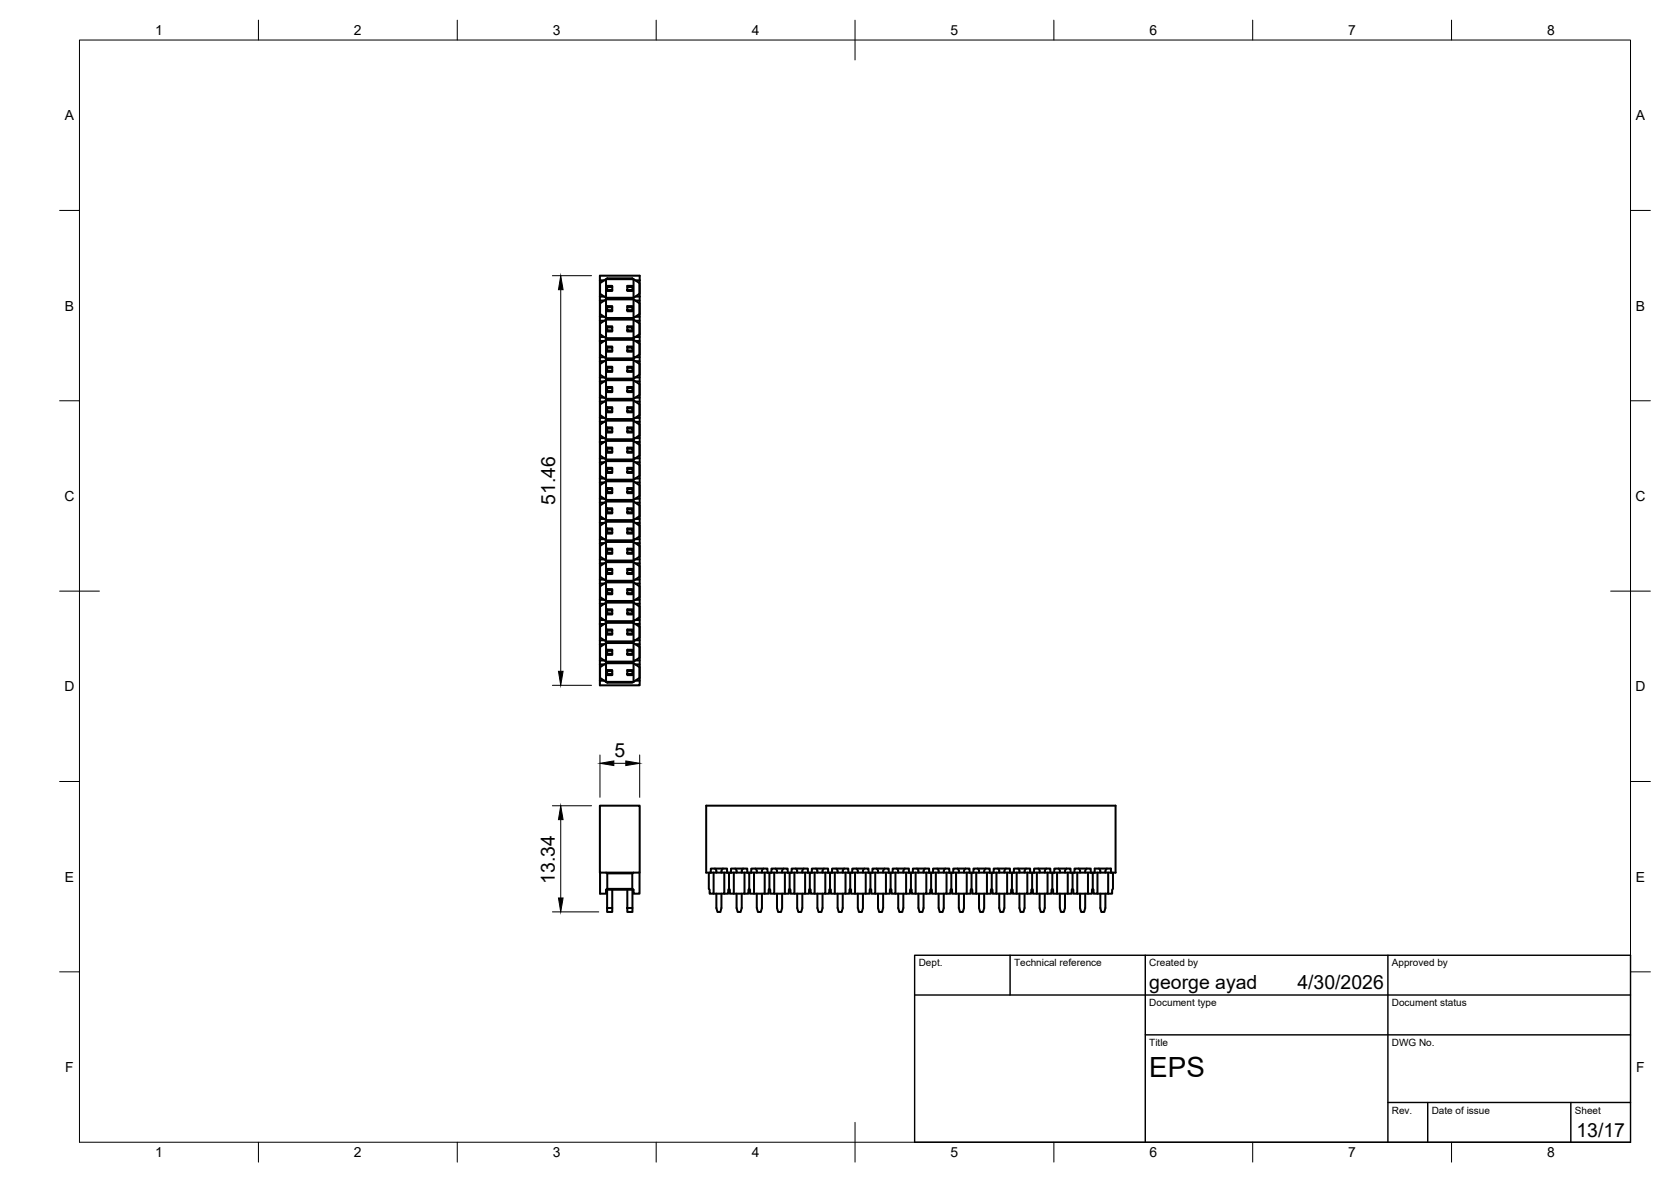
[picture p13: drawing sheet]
<svg xmlns="http://www.w3.org/2000/svg" width="420mm" height="297mm" viewBox="0 0 420 297" stroke-linecap="round" stroke-linejoin="round" font-family="sans-serif">
<defs><g id="words">
<text font-size="7" x="289" y="270.6">EPS</text>
<g font-size="4.9">
<text x="139.6" y="126.9" transform="rotate(-90 139.6 126.9)">51.46</text>
<text x="154.5" y="190.4">5</text>
<text x="139.5" y="222.1" transform="rotate(-90 139.5 222.1)">13.34</text>
<text x="289" y="248.5">george ayad</text>
<text x="326.2" y="248.5">4/30/2026</text>
<text x="396.4" y="285.7">13/17</text>
</g>
<g font-size="3.5">
<text x="39" y="8.8">1</text>
<text x="89" y="8.8">2</text>
<text x="139" y="8.8">3</text>
<text x="189" y="8.8">4</text>
<text x="239" y="8.8">5</text>
<text x="289" y="8.8">6</text>
<text x="339" y="8.8">7</text>
<text x="389" y="8.8">8</text>
<text x="16.3" y="30.2">A</text>
<text x="411.3" y="30.2">A</text>
<text x="16.3" y="78">B</text>
<text x="411.3" y="78">B</text>
<text x="16.2" y="125.9">C</text>
<text x="411.2" y="125.9">C</text>
<text x="16.2" y="173.7">D</text>
<text x="411.2" y="173.7">D</text>
<text x="16.3" y="221.6">E</text>
<text x="411.3" y="221.6">E</text>
<text x="16.4" y="269.4">F</text>
<text x="411.4" y="269.4">F</text>
<text x="39" y="290.8">1</text>
<text x="89" y="290.8">2</text>
<text x="139" y="290.8">3</text>
<text x="189" y="290.8">4</text>
<text x="239" y="290.8">5</text>
<text x="289" y="290.8">6</text>
<text x="339" y="290.8">7</text>
<text x="389" y="290.8">8</text>
</g>
<g font-size="2.5">
<text x="231" y="242.9">Dept.</text>
<text x="255" y="242.9">Technical reference</text>
<text x="289" y="242.9">Created by</text>
<text x="350" y="242.9">Approved by</text>
<text x="289" y="252.8">Document type</text>
<text x="350" y="252.8">Document status</text>
<text x="289" y="262.9">Title</text>
<text x="350" y="262.9">DWG No.</text>
<text x="350" y="279.9">Rev.</text>
<text x="360" y="279.9">Date of issue</text>
<text x="396" y="279.9">Sheet</text>
</g>
</g></defs>
<!-- layer: Visible -->
<g fill="none" stroke="#000" stroke-width=".51">
<path d="M150.8 74.5v-5.2h10v5.2M150.8 75.5v4.1M150.8 75.5h1.1M150.8 70.4h1.1M151.9 74.5h-1.1v1M151.9 79.6h-1.1v1M152.4 70.2h6.9v4.6h-6.9zM152.7 72.1h1.2v.8M152.7 77.2h1.2v.7M152.7 75h6.3l1.8-1.2v-2.7l-1.8-1.2h-6.3l-1.8 1.2v2.7l1.8 1.2-1.8 1.2v2.7l1.8 1.2-1.8 1.2v2.7l1.8 1.2-1.8 1.2v2.7l1.8 1.2-1.8 1.2v2.7l1.8 1.1-1.8 1.2v2.7l1.8 1.2-1.8 1.2v2.7l1.8 1.2-1.8 1.2v2.7l1.8 1.2-1.8 1.2v2.7l1.8 1.2-1.8 1.2v2.7l1.8 1.1-1.8 1.2v2.7l1.8 1.2-1.8 1.2v2.7l1.8 1.2-1.8 1.2v2.7l1.8 1.2-1.8 1.2v2.7l1.8 1.2-1.8 1.2v2.7l1.8 1.2-1.8 1.1v2.7l1.8 1.2-1.8 1.2v2.7l1.8 1.2-1.8 1.2v2.7l1.8 1.2-1.8 1.2v2.7l1.8 1.2-1.8 1.2v2.7l1.8 1.2h6.3l1.8-1.2v-2.7l-1.8-1.2M153.9 72.1v-.3h-1.2v1.3h1.2v-.2h-1.2M153.9 77.2v-.3h-1.2v1.3h1.2v-.3h-1.2"/>
<path d="M157.7 72.1h1.3v.8M157.7 77.2h1.3v.7M159 75l1.8 1.2v2.7l-1.5 1v-4.7h-6.9v4.7h6.9l-.3 .2h-6.3M159 72.1v-.3h-1.3v1.3h1.3v-.2h-1.3M159 77.2v-.3h-1.3v1.3h1.3v-.3h-1.3M159.7 75.5h1.1M159.7 74.5h1.1M159.7 79.6h1.1M159.7 70.4h1.1M160.8 74.5v97.7h-10v-1.1h1.1M150.8 80.6v4.1M150.8 85.7v4.1"/>
<path d="M150.8 90.8v4.1M150.8 95.8v4.1M150.8 80.6h1.1M150.8 85.7h1.1M150.8 90.8h1.1M150.8 95.8h1.1M151.9 84.7h-1.1v1M151.9 89.8h-1.1v1M151.9 94.9h-1.1v.9M151.9 99.9h-1.1v1M152.7 82.3h1.2v.7M152.7 87.4h1.2v.7"/>
<path d="M152.7 92.4h1.2v.8M152.7 97.5h1.2v.8M153.9 82.3v-.3h-1.2v1.3h1.2v-.3h-1.2M153.9 87.4v-.3h-1.2v1.3h1.2v-.3h-1.2M153.9 92.4v-.2h-1.2v1.3h1.2v-.3h-1.2M153.9 97.5v-.3h-1.2v1.3h1.2v-.2h-1.2M157.7 82.3h1.3v.7M157.7 87.4h1.3v.7M157.7 92.4h1.3v.8M157.7 97.5h1.3v.8M159 80.1l1.8 1.2v2.7l-1.5 1v-4.7h-6.9v4.7h6.9l-.3 .2h-6.3M159 85.2l1.8 1.2v2.7l-1.5 1v-4.7h-6.9v4.7h6.9l-.3 .2h-6.3"/>
<path d="M159 90.3l1.8 1.2v2.7l-1.5 1v-4.7h-6.9v4.7h6.9l-.3 .1h-6.3M159 95.3l1.8 1.2v2.7l-1.5 1v-4.6h-6.9v4.6h6.9l-.3 .2h-6.3M159 82.3v-.3h-1.3v1.3h1.3v-.3h-1.3M159 87.4v-.3h-1.3v1.3h1.3v-.3h-1.3M159 92.4v-.2h-1.3v1.3h1.3v-.3h-1.3M159 97.5v-.3h-1.3v1.3h1.3v-.2h-1.3M159.7 80.6h1.1M159.7 85.7h1.1M159.7 84.7h1.1M159.7 90.8h1.1M159.7 89.8h1.1M159.7 95.8h1.1"/>
<path d="M159.7 94.9h1.1M159.7 99.9h1.1M150.8 100.9v4.1M150.8 106v4.1M150.8 111.1v4.1M150.8 116.2v4.1M150.8 100.9h1.1M150.8 106h1.1M150.8 111.1h1.1M150.8 116.2h1.1M151.9 105h-1.1v1M151.9 110.1h-1.1v1"/>
<path d="M151.9 115.2h-1.1v1M152.7 102.6h1.2v.7M152.7 107.7h1.2v.7M152.7 112.8h1.2v.7M152.7 117.8h1.2v.8M153.9 102.6v-.3h-1.2v1.3h1.2v-.3h-1.2M153.9 107.7v-.3h-1.2v1.3h1.2v-.3h-1.2M153.9 112.8v-.3h-1.2v1.3h1.2v-.3h-1.2M153.9 117.8v-.2h-1.2v1.3h1.2v-.3h-1.2M157.7 102.6h1.3v.7M157.7 107.7h1.3v.7M157.7 112.8h1.3v.7"/>
<path d="M157.7 117.8h1.3v.8M159 100.4l1.8 1.2v2.7l-1.5 1v-4.7h-6.9v4.7h6.9l-.3 .2h-6.3M159 105.5l1.8 1.2v2.7l-1.5 1v-4.7h-6.9v4.7h6.9l-.3 .2h-6.3M159 110.6l1.8 1.2v2.7l-1.5 1v-4.7h-6.9v4.7h6.9l-.3 .2h-6.3M159 115.7l1.8 1.2v2.7l-1.5 1v-4.7h-6.9v4.7h6.9l-.3 .1h-6.3M159 102.6v-.3h-1.3v1.3h1.3v-.3h-1.3M159 107.7v-.3h-1.3v1.3h1.3v-.3h-1.3M159 112.8v-.3h-1.3v1.3h1.3v-.3h-1.3M159 117.8v-.2h-1.3v1.3h1.3v-.3h-1.3M159.7 100.9h1.1M159.7 106h1.1M159.7 105h1.1"/>
<path d="M159.7 111.1h1.1M159.7 110.1h1.1M159.7 116.2h1.1M159.7 115.2h1.1M150.8 121.2v4.1M150.8 126.3v4.1M150.8 131.4v4.1M150.8 136.5v4.1M150.8 121.2h1.1M150.8 126.3h1.1M150.8 131.4h1.1M150.8 136.5h1.1"/>
<path d="M151.9 120.3h-1.1v.9M151.9 125.3h-1.1v1M151.9 130.4h-1.1v1M151.9 135.5h-1.1v1M152.7 122.9h1.2v.8M152.7 128h1.2v.7M152.7 133.1h1.2v.7M152.7 138.2h1.2v.7M153.9 122.9v-.3h-1.2v1.3h1.2v-.2h-1.2M153.9 128v-.3h-1.2v1.3h1.2v-.3h-1.2M153.9 133.1v-.3h-1.2v1.3h1.2v-.3h-1.2M153.9 138.2v-.3h-1.2v1.3h1.2v-.3h-1.2"/>
<path d="M157.7 122.9h1.3v.8M157.7 128h1.3v.7M157.7 133.1h1.3v.7M157.7 138.2h1.3v.7M159 120.7l1.8 1.2v2.7l-1.5 1v-4.6h-6.9v4.6h6.9l-.3 .2h-6.3M159 125.8l1.8 1.2v2.7l-1.5 1v-4.7h-6.9v4.7h6.9l-.3 .2h-6.3M159 130.9l1.8 1.2v2.7l-1.5 1v-4.7h-6.9v4.7h6.9l-.3 .2h-6.3M159 136l1.8 1.2v2.7l-1.5 1v-4.7h-6.9v4.7h6.9l-.3 .2h-6.3M159 122.9v-.3h-1.3v1.3h1.3v-.2h-1.3M159 128v-.3h-1.3v1.3h1.3v-.3h-1.3M159 133.1v-.3h-1.3v1.3h1.3v-.3h-1.3M159 138.2v-.3h-1.3v1.3h1.3v-.3h-1.3"/>
<path d="M159.7 121.2h1.1M159.7 120.3h1.1M159.7 126.3h1.1M159.7 125.3h1.1M159.7 131.4h1.1M159.7 130.4h1.1M159.7 136.5h1.1M159.7 135.5h1.1M150.8 141.6v4.1M150.8 146.6v4.1M150.8 151.7v4.1M150.8 156.8v4.1"/>
<path d="M150.8 141.6h1.1M150.8 146.6h1.1M150.8 151.7h1.1M150.8 156.8h1.1M151.9 140.6h-1.1v1M151.9 145.7h-1.1v.9M151.9 150.7h-1.1v1M151.9 155.8h-1.1v1M152.7 143.2h1.2v.8M152.7 148.3h1.2v.8M152.7 153.4h1.2v.7M152.7 158.5h1.2v.7"/>
<path d="M153.9 143.2v-.2h-1.2v1.3h1.2v-.3h-1.2M153.9 148.3v-.3h-1.2v1.3h1.2v-.2h-1.2M153.9 153.4v-.3h-1.2v1.3h1.2v-.3h-1.2M153.9 158.5v-.3h-1.2v1.3h1.2v-.3h-1.2M157.7 143.2h1.3v.8M157.7 148.3h1.3v.8M157.7 153.4h1.3v.7M157.7 158.5h1.3v.7M159 141.1l1.8 1.2v2.7l-1.5 1v-4.7h-6.9v4.7h6.9l-.3 .2h-6.3M159 146.2l1.8 1.1v2.7l-1.5 1v-4.6h-6.9v4.6h6.9l-.3 .2h-6.3M159 151.2l1.8 1.2v2.7l-1.5 1v-4.7h-6.9v4.7h6.9l-.3 .2h-6.3M159 156.3l1.8 1.2v2.7l-1.5 1v-4.7h-6.9v4.7h6.9l-.3 .2h-6.3"/>
<path d="M159 143.2v-.2h-1.3v1.3h1.3v-.3h-1.3M159 148.3v-.3h-1.3v1.3h1.3v-.2h-1.3M159 153.4v-.3h-1.3v1.3h1.3v-.3h-1.3M159 158.5v-.3h-1.3v1.3h1.3v-.3h-1.3M159.7 141.6h1.1M159.7 140.6h1.1M159.7 146.6h1.1M159.7 145.7h1.1M159.7 151.7h1.1M159.7 150.7h1.1M159.7 156.8h1.1M159.7 155.8h1.1"/>
<path d="M150.8 161.9v4.1M150.8 167v4.1M150.8 161.9h1.1M150.8 167h1.1M151.9 160.9h-1.1v1M151.9 166h-1.1v1M152.4 166.7h6.9v4.7h-6.9zM152.7 163.6h1.2v.7M152.7 168.6h1.2v.8M153.9 163.6v-.3h-1.2v1.3h1.2v-.3h-1.2M153.9 168.6v-.2h-1.2v1.3h1.2v-.3h-1.2M157.7 163.6h1.3v.7"/>
<path d="M157.7 168.6h1.3v.8M159 161.4l1.8 1.2v2.7l-1.5 1v-4.7h-6.9v4.7h6.9l-.3 .2h-6.3M159 163.6v-.3h-1.3v1.3h1.3v-.3h-1.3M159 168.6v-.2h-1.3v1.3h1.3v-.3h-1.3M159.7 161.9h1.1M159.7 160.9h1.1M159.7 167h1.1M159.7 166h1.1M159.7 171.1h1.1M150.8 202.5h10v16.8h-10zM150.9 219.3v5.3h1.5v-1l.3-.2v-3.9M152.4 219.3l.3 .2"/>
<path d="M159.3 219.3l-.3 .2h-6.3M160.8 219.3v5.3h-1.5v-1l-.3-.2v-3.9M178.4 219.3l-.2 .2v3.9l.2 .2v1h1v-5.3M178.7 219.3v-1h4.1v1M178.7 219.3h4.1M178.7 219.3h-1.1v-16.8h102.9v16.8h-1.2M179.8 218.3l.3 .4v.6M181.8 218.3l-.3 .4-.1 .6M182.1 219.3v5.3h-2.7M182.8 219.3h1M183.1 219.3l.2 .2 .2-.2M183.3 219.5v3.9l-.2 .2v1h-1"/>
<path d="M183.8 219.3v-1h4.1v1M183.8 219.3h4.1M184.5 219.3v5.3h-1v-1l-.2-.2M184.8 218.3l.4 .4v.6M186.9 218.3l-.4 .4v.6M187.2 219.3v5.3h-2.7M187.9 219.3h1M188.2 219.3l.2 .2 .2-.2M188.4 219.5v3.9l-.2 .2v1h-1M188.9 219.3v-1h4.1v1M188.9 219.3h4.1M189.6 219.3v5.3h-1v-1l-.2-.2"/>
<path d="M189.9 218.3l.3 .4 .1 .6M192 218.3l-.4 .4v.6M192.3 219.3v5.3h-2.7M193 219.3h1M193.3 219.3l.2 .2 .2-.2M193.5 219.5v3.9l-.2 .2v1h-1M194 219.3v-1h4.1v1M194 219.3h4.1M194.7 219.3v5.3h-1v-1l-.2-.2M195 218.3l.3 .4 .1 .6M197 218.3l-.3 .4v.6M197.4 219.3v5.3h-2.7"/>
<path d="M198.1 219.3h1M198.4 219.3l.1 .2 .3-.2M198.5 219.5v3.9l-.1 .2v1h-1M199.1 219.3v-1h4v1M199.1 219.3h4M199.7 219.3v5.3h-.9v-1l-.3-.2M200.1 218.3l.3 .4v.6M202.1 218.3l-.3 .4-.1 .6M202.4 219.3v5.3h-2.7M203.1 219.3h1M203.4 219.3l.2 .2 .2-.2M203.6 219.5v3.9l-.2 .2v1h-1"/>
<path d="M204.1 219.3v-1h4.1v1M204.1 219.3h4.1M204.8 219.3v5.3h-1v-1l-.2-.2M205.2 218.3l.3 .4v.6M207.2 218.3l-.3 .4-.1 .6M207.5 219.3v5.3h-2.7M208.2 219.3h1M208.5 219.3l.2 .2 .2-.2M208.7 219.5v3.9l-.2 .2v1h-1M209.2 219.3v-1h4.1v1M209.2 219.3h4.1M209.9 219.3v5.3h-1v-1l-.2-.2"/>
<path d="M210.2 218.3l.4 .4v.6M212.3 218.3l-.4 .4v.6M212.6 219.3v5.3h-2.7M213.3 219.3h1M213.6 219.3l.2 .2 .2-.2M213.8 219.5v3.9l-.2 .2v1h-1M214.3 219.3v-1h4.1v1M214.3 219.3h4.1M215 219.3v5.3h-1v-1l-.2-.2M215.3 218.3l.3 .4 .1 .6M217.4 218.3l-.4 .4v.6M217.7 219.3v5.3h-2.7"/>
<path d="M218.4 219.3h1M218.7 219.3l.2 .2 .2-.2M218.9 219.5v3.9l-.2 .2v1h-1M219.4 219.3v-1h4.1v1M219.4 219.3h4.1M220.1 219.3v5.3h-1v-1l-.2-.2M220.4 218.3l.3 .4 .1 .6M222.5 218.3l-.4 .4v.6M222.8 219.3v5.3h-2.7M223.5 219.3h1M223.8 219.3l.1 .2 .3-.2M223.9 219.5v3.9l-.1 .2v1h-1"/>
<path d="M224.5 219.3v-1h4v1M224.5 219.3h4M225.1 219.3v5.3h-.9v-1l-.3-.2M225.5 218.3l.3 .4v.6M227.1 219v.3M227.5 218.3l-.3 .6M227.8 219.3v5.3h-2.7M228.5 219.3h1M228.8 219.3l.2 .2 .2-.2M229 219.5v3.9l-.2 .2v1h-1M229.5 219.3v-1h4.1v1M229.5 219.3h4.1"/>
<path d="M230.2 219.3v5.3h-1v-1l-.2-.2M230.6 218.3l.3 .4v.6M232.2 219v.3M232.6 218.3l-.4 .6M232.9 219.3v5.3h-2.7M233.6 219.3h1M233.9 219.3l.2 .2 .2-.2M234.1 219.5v3.9l-.2 .2v1h-1M234.6 219.3v-1h4.1v1M234.6 219.3h4.1M235.3 219.3v5.3h-1v-1l-.2-.2M235.6 218.3l.4 .4v.6"/>
<path d="M237.7 218.3l-.3 .4-.1 .6M238 219.3v5.3h-2.7M238.7 219.3h1M239 219.3l.2 .2 .2-.2M239.2 219.5v3.9l-.2 .2v1h-1M239.7 219.3v-1h4.1v1M239.7 219.3h4.1M240.4 219.3v5.3h-1v-1l-.2-.2M240.7 218.3l.4 .6M241.1 219v.3M242.8 218.3l-.4 .4v.6M243.1 219.3v5.3h-2.7"/>
<path d="M243.8 219.3h1M244.1 219.3l.2 .2 .2-.2M244.3 219.5v3.9l-.2 .2v1h-1M244.8 219.3v-1h4.1v1M244.8 219.3h4.1M245.5 219.3v5.3h-1v-1l-.2-.2M245.8 218.3l.3 .4 .1 .6M247.9 218.3l-.4 .4v.6M248.2 219.3v5.3h-2.7M248.9 219.3h1M249.2 219.3l.2 .2 .2-.2M249.4 219.5v3.9l-.2 .2v1h-1"/>
<path d="M249.9 219.3v-1h4v1M249.9 219.3h4M250.5 219.3v5.3h-.9v-1l-.2-.2M250.9 218.3l.3 .4v.6M252.5 219v.3M252.9 218.3l-.3 .6M253.2 219.3v5.3h-2.7M253.9 219.3h1M254.2 219.3l.2 .2 .2-.2M254.4 219.5v3.9l-.2 .2v1h-1M254.9 219.3v-1h4.1v1M254.9 219.3h4.1"/>
<path d="M255.6 219.3v5.3h-1v-1l-.2-.2M256 218.3l.3 .4v.6M257.6 219v.3M258 218.3l-.4 .6M258.3 219.3v5.3h-2.7M259 219.3h1M259.3 219.3l.2 .2 .2-.2M259.5 219.5v3.9l-.2 .2v1h-1M260 219.3v-1h4.1v1M260 219.3h4.1M260.7 219.3v5.3h-1v-1l-.2-.2M261.1 218.3l.3 .4v.6"/>
<path d="M263.1 218.3l-.3 .4-.1 .6M263.4 219.3v5.3h-2.7M264.1 219.3h1M264.4 219.3l.2 .2 .2-.2M264.6 219.5v3.9l-.2 .2v1h-1M265.1 219.3v-1h4.1v1M265.1 219.3h4.1M265.8 219.3v5.3h-1v-1l-.2-.2M266.1 218.3l.4 .6M266.5 219v.3M268.2 218.3l-.4 .4v.6M268.5 219.3v5.3h-2.7"/>
<path d="M269.2 219.3h1M269.5 219.3l.2 .2 .2-.2M269.7 219.5v3.9l-.2 .2v1h-1M270.2 219.3v-1h4.1v1M270.2 219.3h4.1M270.9 219.3v5.3h-1v-1l-.2-.2M271.2 218.3l.4 .6M271.6 219v.3M273.3 218.3l-.4 .4v.6M273.6 219.3v5.3h-2.7M274.3 219.3h1M274.6 219.3l.2 .2 .2-.2"/>
<path d="M274.8 219.5v3.9l-.2 .2v1h-1M275.3 219.3h4M275.3 219.3v-1h4v1M275.9 219.3v5.3h-.9v-1l-.2-.2M276.3 218.3l.3 .4 .1 .6M278.3 218.3l-.3 .4-.1 .6M278.6 219.3v5.3h-2.7M279.6 219.3l.2 .2v3.9l-.2 .2v1h-1M152.4 223.6h6.9M152.7 223.6v5.6h1.2v-1h-1.2M152.7 223.4h6.3M153.9 223.6v4.6"/>
<path d="M157.7 223.6v5.6h1.3v-1h-1.3M159 223.6v4.6M180.1 224.6v3.6l.3 1h.7l.3-1v-3.6M185.2 224.6v3.6l.3 1h.7l.3-1v-3.6M190.3 224.6v3.6l.3 1h.7l.3-1v-3.6M195.4 224.6v3.6l.2 1h.8l.3-1v-3.6M200.4 224.6v3.6l.3 1h.8l.2-1v-3.6M205.5 224.6v3.6l.3 1h.7l.3-1v-3.6M210.6 224.6v3.6l.3 1h.7l.3-1v-3.6M215.7 224.6v3.6l.3 1h.7l.3-1v-3.6M220.8 224.6v3.6l.2 1h.8l.3-1v-3.6M225.8 224.6v3.6l.3 1h.8l.2-1v-3.6"/>
<path d="M230.9 224.6v3.6l.3 1h.7l.3-1v-3.6M236 224.6v3.6l.3 1h.7l.3-1v-3.6M241.1 224.6v3.6l.3 1h.7l.3-1v-3.6M246.2 224.6v3.6l.2 1h.8l.3-1v-3.6M251.2 224.6v3.6l.3 1h.8l.2-1v-3.6M256.3 224.6v3.6l.3 1h.7l.3-1v-3.6M261.4 224.6v3.6l.3 1h.7l.3-1v-3.6M266.5 224.6v3.6l.3 1h.7l.3-1v-3.6M271.6 224.6v3.6l.2 1h.8l.3-1v-3.6M276.7 224.6v3.6l.2 1h.8l.2-1v-3.6"/>
</g>
<!-- layer: BORDER -->
<g fill="none" stroke="#000" stroke-width=".25">
<path d="M20 10.1h390v276.9h-390zM65 5.1v5M115 5.1v5M165 5.1v5M215 5.1v10M265 5.1v5M315 5.1v5M365 5.1v5M15 52.9h5M410 52.9h5M15 100.7h5M410 100.7h5"/>
<path d="M15 148.6h10M405 148.6h10M15 196.4h5M410 196.4h5M15 244.2h5M410 244.2h5M65 287v5M115 287v5M165 287v5M215 282.1v9.9M265 287v5M315 287v5"/>
<path d="M365 287v5"/>
</g>
<!-- layer: TITLEBLOCK -->
<path d="M230 240.1h180v46.9h-180zM230 250h180M254 240.1v9.9M288 240.1v46.9M349 240.1v46.9M288 260.1h122M349 277.1h61M359 277.1v9.9M395 277.1v9.9" fill="none" stroke="#000" stroke-width=".36"/>
<!-- layer: FD_Dimensions -->
<path d="M138.9 69.3h9.8M141 72.8v95.9M138.9 172.2h9.8M150.9 189.7v10.7M154.3 191.8h3.1M160.8 189.7v10.7M138.9 202.5h9.8M141 206v19.7M138.9 229.2h11.7" fill="none" stroke="#000" stroke-width=".25"/>
<path d="M141 69.3l.6 3.5h-1.2zM140.4 168.7h1.2l-.6 3.5zM150.9 191.8l3.4-.6v1.2zM157.4 191.2l3.4 .6-3.4 .6zM141 202.5l.6 3.5h-1.2zM140.4 225.7h1.2l-.6 3.5z" fill="#000" stroke="#000" stroke-width=".25"/>
<use href="#words"/>
</svg>
